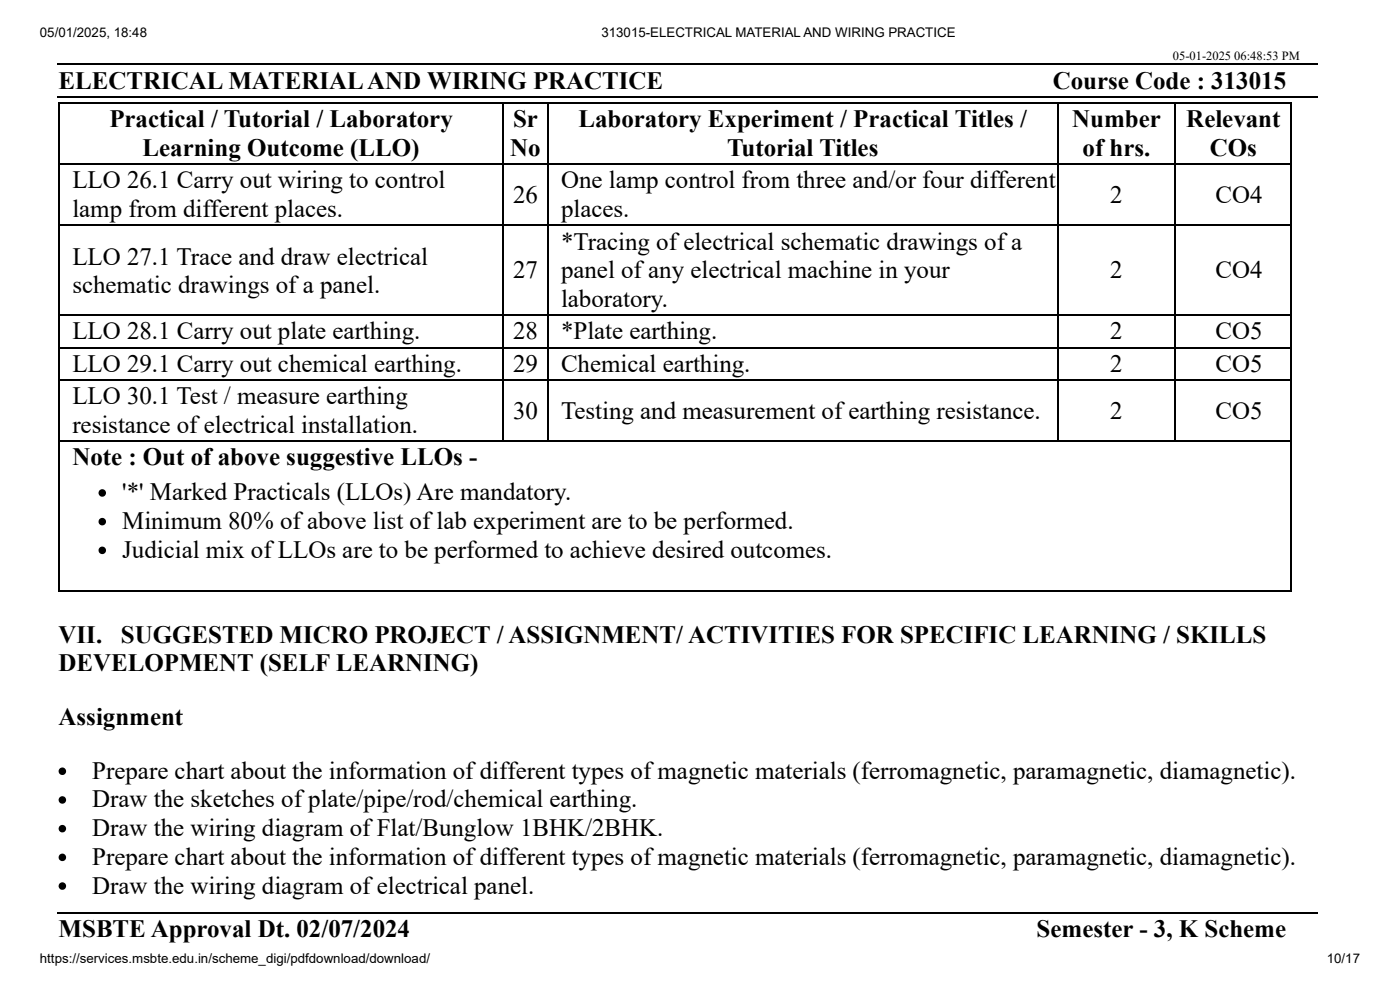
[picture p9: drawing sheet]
<svg xmlns="http://www.w3.org/2000/svg" width="297mm" height="210mm" viewBox="0 0 297 210" stroke-linecap="round" stroke-linejoin="round" font-family="sans-serif">
<defs><g id="words">
<g font-size="5.3">
<text x="12.4" y="18.8">ELECTRICAL MATERIALAND WIRING PRACTICE</text>
<text x="223.3" y="18.8">Course Code : 313015</text>
<text x="23.2" y="27">Practical / Tutorial / Laboratory</text>
<text x="108.8" y="27">Sr</text>
<text x="122.7" y="27">Laboratory Experiment / Practical Titles /</text>
<text x="227.5" y="27">Number</text>
<text x="251.7" y="27">Relevant</text>
<text x="30.2" y="33.1">Learning Outcome (LLO)</text>
<text x="108.2" y="33.1">No</text>
<text x="154.3" y="33.1">Tutorial Titles</text>
<text x="229.7" y="33.1">of hrs.</text>
<text x="256.7" y="33.1">COs</text>
<text x="15.3" y="40">LLO 26.1 Carry out wiring to control</text>
<text x="119" y="40">One lamp control from three and/or four different</text>
<text x="15.3" y="46">lamp from different places.</text>
<text x="108.8" y="43.1">26</text>
<text x="119" y="46">places.</text>
<text x="235.5" y="43.1">2</text>
<text x="257.9" y="43.1">CO4</text>
<text x="119" y="52.9">*Tracing of electrical schematic drawings of a</text>
<text x="15.3" y="56.1">LLO 27.1 Trace and draw electrical</text>
<text x="108.8" y="59">27</text>
<text x="119" y="59">panel of any electrical machine in your</text>
<text x="235.5" y="59">2</text>
<text x="257.9" y="59">CO4</text>
<text x="15.3" y="62.2">schematic drawings of a panel.</text>
<text x="119" y="65.1">laboratory.</text>
<text x="15.3" y="72">LLO 28.1 Carry out plate earthing.</text>
<text x="108.8" y="72">28</text>
<text x="119" y="72">*Plate earthing.</text>
<text x="235.5" y="72">2</text>
<text x="257.9" y="72">CO5</text>
<text x="15.3" y="78.8">LLO 29.1 Carry out chemical earthing.</text>
<text x="108.8" y="78.8">29</text>
<text x="119" y="78.8">Chemical earthing.</text>
<text x="235.5" y="78.8">2</text>
<text x="257.9" y="78.8">CO5</text>
<text x="15.3" y="85.7">LLO 30.1 Test / measure earthing</text>
<text x="108.8" y="88.9">30</text>
<text x="119" y="88.9">Testing and measurement of earthing resistance.</text>
<text x="235.5" y="88.9">2</text>
<text x="257.9" y="88.9">CO5</text>
<text x="15.3" y="91.8">resistance of electrical installation.</text>
<text x="15.3" y="98.7">Note : Out of above suggestive LLOs -</text>
<text x="25.9" y="106.1">'*' Marked Practicals (LLOs) Are mandatory.</text>
<text x="25.9" y="112.2">Minimum 80% of above list of lab experiment are to be performed.</text>
<text x="25.9" y="118.3">Judicial mix of LLOs are to be performed to achieve desired outcomes.</text>
<text x="12.4" y="136.3">VII.</text>
<text x="25.7" y="136.3">SUGGESTED MICRO PROJECT / ASSIGNMENT/ ACTIVITIES FOR SPECIFIC LEARNING / SKILLS</text>
<text x="12.4" y="142.3">DEVELOPMENT (SELF LEARNING)</text>
<text x="12.4" y="153.7">Assignment</text>
<text x="19.6" y="165.1">Prepare chart about the information of different types of magnetic materials (ferromagnetic, paramagnetic, diamagnetic).</text>
<text x="19.6" y="171.2">Draw the sketches of plate/pipe/rod/chemical earthing.</text>
<text x="19.6" y="177.3">Draw the wiring diagram of Flat/Bunglow 1BHK/2BHK.</text>
<text x="19.6" y="183.4">Prepare chart about the information of different types of magnetic materials (ferromagnetic, paramagnetic, diamagnetic).</text>
<text x="19.6" y="189.4">Draw the wiring diagram of electrical panel.</text>
<text x="12.4" y="198.7">MSBTE Approval Dt. 02/07/2024</text>
<text x="219.9" y="198.7">Semester - 3, K Scheme</text>
</g>
<g font-size="2.8">
<text x="8.5" y="7.9">05/01/2025, 18:48</text>
<text x="127.6" y="7.9">313015-ELECTRICAL MATERIAL AND WIRING PRACTICE</text>
<text x="8.5" y="204.3">https://services.msbte.edu.in/scheme_digi/pdfdownload/download/</text>
<text x="281.5" y="204.3">10/17</text>
</g>
<text font-size="2.6" x="248.8" y="12.7">05-01-2025 06:48:53 PM</text>
</g></defs>
<g fill="none" stroke="#000" stroke-width=".26">
<path d="M12.2 13.6h267.5M12.2 20.5h267.5M12.4 21.8h261.7M12.4 34.8h261.7M12.6 21.7v103.7M106.8 21.7v72M116.3 21.7v72M224.5 21.7v72M249.4 21.7v72M274 21.7v103.7M12.4 47.8h261.7M12.4 66.8h261.7"/>
<path d="M12.4 73.7h261.7M12.4 80.6h261.7M12.4 93.5h261.7M12.4 125.3h261.7M12.2 193.5h267.5"/>
</g>
<g fill="#000">
<circle cx="21.7" cy="104.5" r=".79"/>
<circle cx="21.7" cy="116.7" r=".79"/>
<circle cx="21.7" cy="110.6" r=".79"/>
<circle cx="13.2" cy="163.5" r=".79"/>
<circle cx="13.2" cy="175.7" r=".79"/>
<circle cx="13.2" cy="169.6" r=".79"/>
<circle cx="13.2" cy="187.9" r=".79"/>
<circle cx="13.2" cy="181.8" r=".79"/>
</g>
<use href="#words"/>
</svg>
